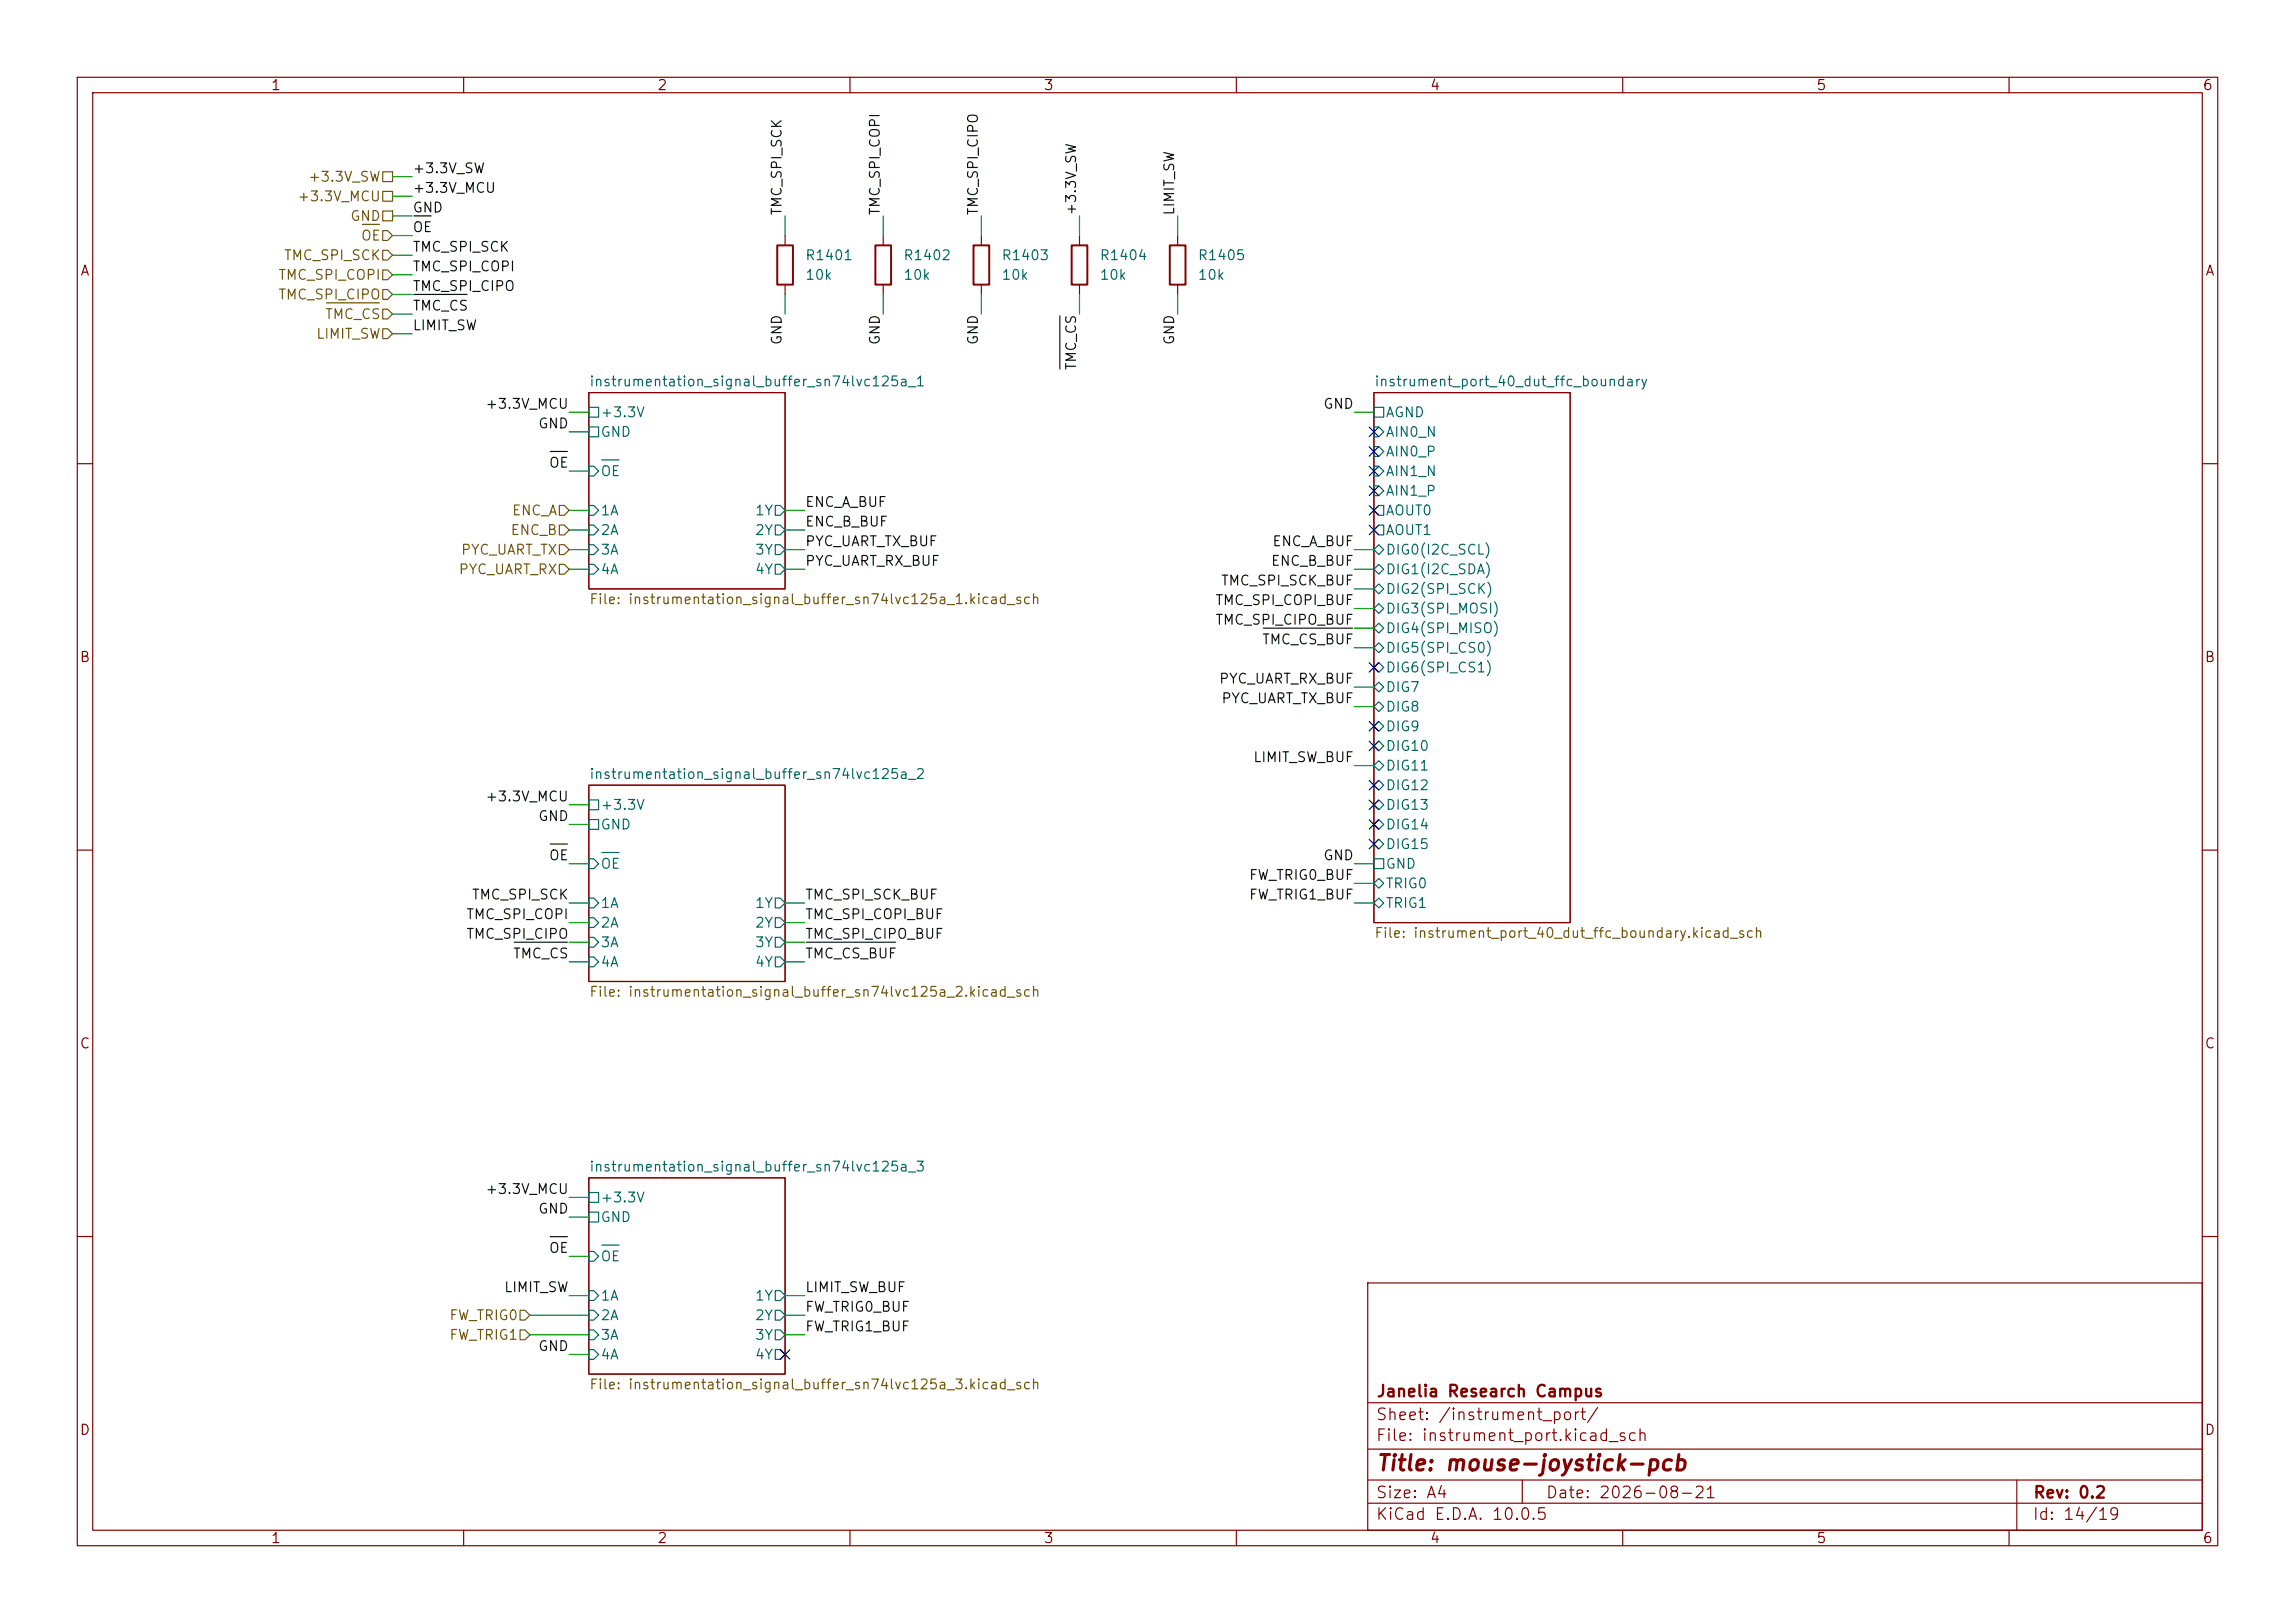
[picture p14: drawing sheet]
(kicad_sch
 (version 20260306)
 (generator "eeschema")
 (generator_version "10.0")
 (paper "A4")
 (title_block
  (title "mouse-joystick-pcb")
  (date "2026-08-21")
  (rev "0.2")
  (company "Janelia Research Campus"))
 (lib_symbols
  (symbol "orb_weaver_internal:All/OW-RES-10K-0402"
   (pin_numbers (hide yes))
   (pin_names
    (offset 0)) (exclude_from_sim no) (in_bom yes) (on_board yes)
   (in_pos_files yes)
   (duplicate_pin_numbers_are_jumpers no)
   (property "Reference" "R" (at 2.032 0 90) (show_name no) (do_not_autoplace no) (effects (font (size 1.27 1.27))))
   (property "Value" "10k" (at 0 0 90) (show_name no) (do_not_autoplace no) (effects (font (size 1.27 1.27))))
   (property "Footprint" "Resistor_SMD:R_0402_1005Metric" (at -1.778 0 90) (show_name no) (do_not_autoplace no) (hide yes) (effects (font (size 1.27 1.27))))
   (property "Datasheet" "" (at 0 0 0) (show_name no) (do_not_autoplace no) (hide yes) (effects (font (size 1.27 1.27))))
   (property "Description" "Generic 10k 0402 resistor" (at 0 0 0) (show_name yes) (do_not_autoplace no) (hide yes) (effects (font (size 1.27 1.27))))
   (property "OW_PART" "OW-RES-10K-0402" (at 0 0 0) (show_name yes) (do_not_autoplace no) (hide yes) (effects (font (size 1.27 1.27))))
   (property "PartID" "sym_orb_weaver_passives_r_10_0k_0402" (at 0 0 0) (show_name yes) (do_not_autoplace no) (hide yes) (effects (font (size 1.27 1.27))))
   (property "LCSC" "C278577" (at 0 0 0) (show_name yes) (do_not_autoplace no) (hide yes) (effects (font (size 1.27 1.27))))
   (property "Vendor SKU" "C278577" (at 0 0 0) (show_name yes) (do_not_autoplace no) (hide yes) (effects (font (size 1.27 1.27))))
   (property "JLC Qty" "9700" (at 0 0 0) (show_name yes) (do_not_autoplace no) (hide yes) (effects (font (size 1.27 1.27))))
   (property "Name" "10k 0402 resistor" (at 0 0 0) (show_name yes) (do_not_autoplace no) (hide yes) (effects (font (size 1.27 1.27))))
   (property "Group" "passives" (at 0 0 0) (show_name yes) (do_not_autoplace no) (hide yes) (effects (font (size 1.27 1.27))))
   (property "ReqType" "resistor" (at 0 0 0) (show_name yes) (do_not_autoplace no) (hide yes) (effects (font (size 1.27 1.27))))
   (property "ReqValue" "10k" (at 0 0 0) (show_name yes) (do_not_autoplace no) (hide yes) (effects (font (size 1.27 1.27))))
   (property "ReqFootprint" "Resistor_SMD:R_0402_1005Metric" (at 0 0 0) (show_name yes) (do_not_autoplace no) (hide yes) (effects (font (size 1.27 1.27))))
   (property "ReqPackage" "0402" (at 0 0 0) (show_name yes) (do_not_autoplace no) (hide yes) (effects (font (size 1.27 1.27))))
   (property "ReqMinVoltage" "" (at 0 0 0) (show_name yes) (do_not_autoplace no) (hide yes) (effects (font (size 1.27 1.27))))
   (property "ReqMinCurrent" "" (at 0 0 0) (show_name yes) (do_not_autoplace no) (hide yes) (effects (font (size 1.27 1.27))))
   (property "ReqPower" "62.5mW" (at 0 0 0) (show_name yes) (do_not_autoplace no) (hide yes) (effects (font (size 1.27 1.27))))
   (property "ReqTolerance" "<=5%" (at 0 0 0) (show_name yes) (do_not_autoplace no) (hide yes) (effects (font (size 1.27 1.27))))
   (property "ReqDielectric" "" (at 0 0 0) (show_name yes) (do_not_autoplace no) (hide yes) (effects (font (size 1.27 1.27))))
   (property "ReqProtocol" "" (at 0 0 0) (show_name yes) (do_not_autoplace no) (hide yes) (effects (font (size 1.27 1.27))))
   (property "ReqRole" "pullup-pulldown" (at 0 0 0) (show_name yes) (do_not_autoplace no) (hide yes) (effects (font (size 1.27 1.27))))
   (property "ReqExactMPN" "" (at 0 0 0) (show_name yes) (do_not_autoplace no) (hide yes) (effects (font (size 1.27 1.27))))
   (property "ReqNotes" "" (at 0 0 0) (show_name yes) (do_not_autoplace no) (hide yes) (effects (font (size 1.27 1.27))))
   (symbol "All/OW-RES-10K-0402_0_1"
    (rectangle (start -1.016 -2.54) (end 1.016 2.54) (stroke (width 0.254) (type default)) (fill (type none))))
   (symbol "All/OW-RES-10K-0402_1_1"
    (pin passive line (at 0 3.81 270) (length 1.27) (name "" (effects (font (size 1.27 1.27)))) (number "1" (effects (font (size 1.27 1.27)))))
    (pin passive line (at 0 -3.81 90) (length 1.27) (name "" (effects (font (size 1.27 1.27)))) (number "2" (effects (font (size 1.27 1.27))))))
   (embedded_fonts no)))
 (no_connect
  (at 101.6 175.26))
 (no_connect
  (at 177.8 66.04))
 (no_connect
  (at 177.8 101.6))
 (no_connect
  (at 177.8 55.88))
 (no_connect
  (at 177.8 60.96))
 (no_connect
  (at 177.8 104.14))
 (no_connect
  (at 177.8 93.98))
 (no_connect
  (at 177.8 63.5))
 (no_connect
  (at 177.8 68.58))
 (no_connect
  (at 177.8 106.68))
 (no_connect
  (at 177.8 58.42))
 (no_connect
  (at 177.8 109.22))
 (no_connect
  (at 177.8 96.52))
 (no_connect
  (at 177.8 86.36))
 (wire
  (pts (xy 152.4 40.64) (xy 152.4 38.1))
  (stroke (width 0) (type default)))
 (wire
  (pts (xy 104.14 119.38) (xy 101.6 119.38))
  (stroke (width 0) (type default)))
 (wire
  (pts (xy 104.14 121.92) (xy 101.6 121.92))
  (stroke (width 0) (type default)))
 (wire
  (pts (xy 175.26 114.3) (xy 177.8 114.3))
  (stroke (width 0) (type default)))
 (wire
  (pts (xy 114.3 40.64) (xy 114.3 38.1))
  (stroke (width 0) (type default)))
 (wire
  (pts (xy 175.26 81.28) (xy 177.8 81.28))
  (stroke (width 0) (type default)))
 (wire
  (pts (xy 127 27.94) (xy 127 30.48))
  (stroke (width 0) (type default)))
 (wire
  (pts (xy 175.26 116.84) (xy 177.8 116.84))
  (stroke (width 0) (type default)))
 (wire
  (pts (xy 175.26 73.66) (xy 177.8 73.66))
  (stroke (width 0) (type default)))
 (wire
  (pts (xy 53.34 22.86) (xy 50.8 22.86))
  (stroke (width 0) (type default)))
 (wire
  (pts (xy 53.34 35.56) (xy 50.8 35.56))
  (stroke (width 0) (type default)))
 (wire
  (pts (xy 104.14 71.12) (xy 101.6 71.12))
  (stroke (width 0) (type default)))
 (wire
  (pts (xy 73.66 119.38) (xy 76.2 119.38))
  (stroke (width 0) (type default)))
 (wire
  (pts (xy 104.14 66.04) (xy 101.6 66.04))
  (stroke (width 0) (type default)))
 (wire
  (pts (xy 73.66 55.88) (xy 76.2 55.88))
  (stroke (width 0) (type default)))
 (wire
  (pts (xy 114.3 27.94) (xy 114.3 30.48))
  (stroke (width 0) (type default)))
 (wire
  (pts (xy 152.4 27.94) (xy 152.4 30.48))
  (stroke (width 0) (type default)))
 (wire
  (pts (xy 68.58 172.72) (xy 76.2 172.72))
  (stroke (width 0) (type default)))
 (wire
  (pts (xy 53.34 30.48) (xy 50.8 30.48))
  (stroke (width 0) (type default)))
 (wire
  (pts (xy 175.26 88.9) (xy 177.8 88.9))
  (stroke (width 0) (type default)))
 (wire
  (pts (xy 139.7 40.64) (xy 139.7 38.1))
  (stroke (width 0) (type default)))
 (wire
  (pts (xy 73.66 60.96) (xy 76.2 60.96))
  (stroke (width 0) (type default)))
 (wire
  (pts (xy 104.14 68.58) (xy 101.6 68.58))
  (stroke (width 0) (type default)))
 (wire
  (pts (xy 101.6 40.64) (xy 101.6 38.1))
  (stroke (width 0) (type default)))
 (wire
  (pts (xy 101.6 27.94) (xy 101.6 30.48))
  (stroke (width 0) (type default)))
 (wire
  (pts (xy 73.66 167.64) (xy 76.2 167.64))
  (stroke (width 0) (type default)))
 (wire
  (pts (xy 104.14 172.72) (xy 101.6 172.72))
  (stroke (width 0) (type default)))
 (wire
  (pts (xy 73.66 175.26) (xy 76.2 175.26))
  (stroke (width 0) (type default)))
 (wire
  (pts (xy 73.66 111.76) (xy 76.2 111.76))
  (stroke (width 0) (type default)))
 (wire
  (pts (xy 104.14 167.64) (xy 101.6 167.64))
  (stroke (width 0) (type default)))
 (wire
  (pts (xy 175.26 83.82) (xy 177.8 83.82))
  (stroke (width 0) (type default)))
 (wire
  (pts (xy 73.66 73.66) (xy 76.2 73.66))
  (stroke (width 0) (type default)))
 (wire
  (pts (xy 104.14 116.84) (xy 101.6 116.84))
  (stroke (width 0) (type default)))
 (wire
  (pts (xy 175.26 78.74) (xy 177.8 78.74))
  (stroke (width 0) (type default)))
 (wire
  (pts (xy 73.66 68.58) (xy 76.2 68.58))
  (stroke (width 0) (type default)))
 (wire
  (pts (xy 68.58 170.18) (xy 76.2 170.18))
  (stroke (width 0) (type default)))
 (wire
  (pts (xy 73.66 154.94) (xy 76.2 154.94))
  (stroke (width 0) (type default)))
 (wire
  (pts (xy 73.66 124.46) (xy 76.2 124.46))
  (stroke (width 0) (type default)))
 (wire
  (pts (xy 73.66 162.56) (xy 76.2 162.56))
  (stroke (width 0) (type default)))
 (wire
  (pts (xy 104.14 170.18) (xy 101.6 170.18))
  (stroke (width 0) (type default)))
 (wire
  (pts (xy 53.34 38.1) (xy 50.8 38.1))
  (stroke (width 0) (type default)))
 (wire
  (pts (xy 175.26 99.06) (xy 177.8 99.06))
  (stroke (width 0) (type default)))
 (wire
  (pts (xy 73.66 53.34) (xy 76.2 53.34))
  (stroke (width 0) (type default)))
 (wire
  (pts (xy 175.26 111.76) (xy 177.8 111.76))
  (stroke (width 0) (type default)))
 (wire
  (pts (xy 104.14 124.46) (xy 101.6 124.46))
  (stroke (width 0) (type default)))
 (wire
  (pts (xy 53.34 40.64) (xy 50.8 40.64))
  (stroke (width 0) (type default)))
 (wire
  (pts (xy 139.7 27.94) (xy 139.7 30.48))
  (stroke (width 0) (type default)))
 (wire
  (pts (xy 127 40.64) (xy 127 38.1))
  (stroke (width 0) (type default)))
 (wire
  (pts (xy 73.66 106.68) (xy 76.2 106.68))
  (stroke (width 0) (type default)))
 (wire
  (pts (xy 73.66 116.84) (xy 76.2 116.84))
  (stroke (width 0) (type default)))
 (wire
  (pts (xy 53.34 33.02) (xy 50.8 33.02))
  (stroke (width 0) (type default)))
 (wire
  (pts (xy 104.14 73.66) (xy 101.6 73.66))
  (stroke (width 0) (type default)))
 (wire
  (pts (xy 53.34 43.18) (xy 50.8 43.18))
  (stroke (width 0) (type default)))
 (wire
  (pts (xy 53.34 27.94) (xy 50.8 27.94))
  (stroke (width 0) (type default)))
 (wire
  (pts (xy 175.26 53.34) (xy 177.8 53.34))
  (stroke (width 0) (type default)))
 (wire
  (pts (xy 73.66 71.12) (xy 76.2 71.12))
  (stroke (width 0) (type default)))
 (wire
  (pts (xy 73.66 121.92) (xy 76.2 121.92))
  (stroke (width 0) (type default)))
 (wire
  (pts (xy 73.66 157.48) (xy 76.2 157.48))
  (stroke (width 0) (type default)))
 (wire
  (pts (xy 175.26 71.12) (xy 177.8 71.12))
  (stroke (width 0) (type default)))
 (wire
  (pts (xy 53.34 25.4) (xy 50.8 25.4))
  (stroke (width 0) (type default)))
 (wire
  (pts (xy 73.66 104.14) (xy 76.2 104.14))
  (stroke (width 0) (type default)))
 (wire
  (pts (xy 175.26 76.2) (xy 177.8 76.2))
  (stroke (width 0) (type default)))
 (wire
  (pts (xy 73.66 66.04) (xy 76.2 66.04))
  (stroke (width 0) (type default)))
 (wire
  (pts (xy 175.26 91.44) (xy 177.8 91.44))
  (stroke (width 0) (type default)))
 (label "~{TMC_CS}"
  (at 53.34 40.64 0)
  (effects (font (size 1.27 1.27)) (justify left bottom)))
 (label "ENC_A_BUF"
  (at 175.26 71.12 180)
  (effects (font (size 1.27 1.27)) (justify right bottom)))
 (label "ENC_A_BUF"
  (at 104.14 66.04 0)
  (effects (font (size 1.27 1.27)) (justify left bottom)))
 (label "LIMIT_SW_BUF"
  (at 175.26 99.06 180)
  (effects (font (size 1.27 1.27)) (justify right bottom)))
 (label "+3.3V_MCU"
  (at 53.34 25.4 0)
  (effects (font (size 1.27 1.27)) (justify left bottom)))
 (label "~{OE}"
  (at 73.66 60.96 180)
  (effects (font (size 1.27 1.27)) (justify right bottom)))
 (label "PYC_UART_TX_BUF"
  (at 104.14 71.12 0)
  (effects (font (size 1.27 1.27)) (justify left bottom)))
 (label "TMC_SPI_COPI_BUF"
  (at 104.14 119.38 0)
  (effects (font (size 1.27 1.27)) (justify left bottom)))
 (label "GND"
  (at 152.4 40.64 270)
  (effects (font (size 1.27 1.27)) (justify right bottom)))
 (label "+3.3V_MCU"
  (at 73.66 104.14 180)
  (effects (font (size 1.27 1.27)) (justify right bottom)))
 (label "+3.3V_SW"
  (at 53.34 22.86 0)
  (effects (font (size 1.27 1.27)) (justify left bottom)))
 (label "PYC_UART_RX_BUF"
  (at 104.14 73.66 0)
  (effects (font (size 1.27 1.27)) (justify left bottom)))
 (label "LIMIT_SW"
  (at 152.4 27.94 90)
  (effects (font (size 1.27 1.27)) (justify left bottom)))
 (label "TMC_SPI_SCK_BUF"
  (at 104.14 116.84 0)
  (effects (font (size 1.27 1.27)) (justify left bottom)))
 (label "~{OE}"
  (at 73.66 111.76 180)
  (effects (font (size 1.27 1.27)) (justify right bottom)))
 (label "TMC_SPI_CIPO_BUF"
  (at 104.14 121.92 0)
  (effects (font (size 1.27 1.27)) (justify left bottom)))
 (label "+3.3V_MCU"
  (at 73.66 53.34 180)
  (effects (font (size 1.27 1.27)) (justify right bottom)))
 (label "~{TMC_CS_BUF}"
  (at 104.14 124.46 0)
  (effects (font (size 1.27 1.27)) (justify left bottom)))
 (label "GND"
  (at 73.66 157.48 180)
  (effects (font (size 1.27 1.27)) (justify right bottom)))
 (label "TMC_SPI_SCK"
  (at 73.66 116.84 180)
  (effects (font (size 1.27 1.27)) (justify right bottom)))
 (label "TMC_SPI_CIPO"
  (at 53.34 38.1 0)
  (effects (font (size 1.27 1.27)) (justify left bottom)))
 (label "~{TMC_CS}"
  (at 73.66 124.46 180)
  (effects (font (size 1.27 1.27)) (justify right bottom)))
 (label "TMC_SPI_CIPO"
  (at 73.66 121.92 180)
  (effects (font (size 1.27 1.27)) (justify right bottom)))
 (label "GND"
  (at 127 40.64 270)
  (effects (font (size 1.27 1.27)) (justify right bottom)))
 (label "FW_TRIG1_BUF"
  (at 104.14 172.72 0)
  (effects (font (size 1.27 1.27)) (justify left bottom)))
 (label "TMC_SPI_CIPO"
  (at 127 27.94 90)
  (effects (font (size 1.27 1.27)) (justify left bottom)))
 (label "+3.3V_SW"
  (at 139.7 27.94 90)
  (effects (font (size 1.27 1.27)) (justify left bottom)))
 (label "TMC_SPI_COPI"
  (at 114.3 27.94 90)
  (effects (font (size 1.27 1.27)) (justify left bottom)))
 (label "FW_TRIG0_BUF"
  (at 104.14 170.18 0)
  (effects (font (size 1.27 1.27)) (justify left bottom)))
 (label "TMC_SPI_SCK_BUF"
  (at 175.26 76.2 180)
  (effects (font (size 1.27 1.27)) (justify right bottom)))
 (label "LIMIT_SW"
  (at 53.34 43.18 0)
  (effects (font (size 1.27 1.27)) (justify left bottom)))
 (label "+3.3V_MCU"
  (at 73.66 154.94 180)
  (effects (font (size 1.27 1.27)) (justify right bottom)))
 (label "PYC_UART_RX_BUF"
  (at 175.26 88.9 180)
  (effects (font (size 1.27 1.27)) (justify right bottom)))
 (label "FW_TRIG0_BUF"
  (at 175.26 114.3 180)
  (effects (font (size 1.27 1.27)) (justify right bottom)))
 (label "TMC_SPI_SCK"
  (at 101.6 27.94 90)
  (effects (font (size 1.27 1.27)) (justify left bottom)))
 (label "GND"
  (at 73.66 55.88 180)
  (effects (font (size 1.27 1.27)) (justify right bottom)))
 (label "GND"
  (at 101.6 40.64 270)
  (effects (font (size 1.27 1.27)) (justify right bottom)))
 (label "TMC_SPI_SCK"
  (at 53.34 33.02 0)
  (effects (font (size 1.27 1.27)) (justify left bottom)))
 (label "GND"
  (at 114.3 40.64 270)
  (effects (font (size 1.27 1.27)) (justify right bottom)))
 (label "ENC_B_BUF"
  (at 175.26 73.66 180)
  (effects (font (size 1.27 1.27)) (justify right bottom)))
 (label "~{TMC_CS_BUF}"
  (at 175.26 83.82 180)
  (effects (font (size 1.27 1.27)) (justify right bottom)))
 (label "GND"
  (at 73.66 106.68 180)
  (effects (font (size 1.27 1.27)) (justify right bottom)))
 (label "TMC_SPI_CIPO_BUF"
  (at 175.26 81.28 180)
  (effects (font (size 1.27 1.27)) (justify right bottom)))
 (label "PYC_UART_TX_BUF"
  (at 175.26 91.44 180)
  (effects (font (size 1.27 1.27)) (justify right bottom)))
 (label "TMC_SPI_COPI"
  (at 73.66 119.38 180)
  (effects (font (size 1.27 1.27)) (justify right bottom)))
 (label "TMC_SPI_COPI_BUF"
  (at 175.26 78.74 180)
  (effects (font (size 1.27 1.27)) (justify right bottom)))
 (label "FW_TRIG1_BUF"
  (at 175.26 116.84 180)
  (effects (font (size 1.27 1.27)) (justify right bottom)))
 (label "TMC_SPI_COPI"
  (at 53.34 35.56 0)
  (effects (font (size 1.27 1.27)) (justify left bottom)))
 (label "GND"
  (at 175.26 111.76 180)
  (effects (font (size 1.27 1.27)) (justify right bottom)))
 (label "ENC_B_BUF"
  (at 104.14 68.58 0)
  (effects (font (size 1.27 1.27)) (justify left bottom)))
 (label "GND"
  (at 53.34 27.94 0)
  (effects (font (size 1.27 1.27)) (justify left bottom)))
 (label "~{OE}"
  (at 73.66 162.56 180)
  (effects (font (size 1.27 1.27)) (justify right bottom)))
 (label "~{OE}"
  (at 53.34 30.48 0)
  (effects (font (size 1.27 1.27)) (justify left bottom)))
 (label "GND"
  (at 175.26 53.34 180)
  (effects (font (size 1.27 1.27)) (justify right bottom)))
 (label "~{TMC_CS}"
  (at 139.7 40.64 270)
  (effects (font (size 1.27 1.27)) (justify right bottom)))
 (label "GND"
  (at 73.66 175.26 180)
  (effects (font (size 1.27 1.27)) (justify right bottom)))
 (label "LIMIT_SW_BUF"
  (at 104.14 167.64 0)
  (effects (font (size 1.27 1.27)) (justify left bottom)))
 (label "LIMIT_SW"
  (at 73.66 167.64 180)
  (effects (font (size 1.27 1.27)) (justify right bottom)))
 (hierarchical_label "TMC_SPI_SCK"
  (shape input)
  (at 50.8 33.02 180)
  (effects (font (size 1.27 1.27)) (justify right)))
 (hierarchical_label "~{OE}"
  (shape input)
  (at 50.8 30.48 180)
  (effects (font (size 1.27 1.27)) (justify right)))
 (hierarchical_label "FW_TRIG1"
  (shape input)
  (at 68.58 172.72 180)
  (effects (font (size 1.27 1.27)) (justify right)))
 (hierarchical_label "GND"
  (shape passive)
  (at 50.8 27.94 180)
  (effects (font (size 1.27 1.27)) (justify right)))
 (hierarchical_label "+3.3V_MCU"
  (shape passive)
  (at 50.8 25.4 180)
  (effects (font (size 1.27 1.27)) (justify right)))
 (hierarchical_label "ENC_B"
  (shape input)
  (at 73.66 68.58 180)
  (effects (font (size 1.27 1.27)) (justify right)))
 (hierarchical_label "LIMIT_SW"
  (shape input)
  (at 50.8 43.18 180)
  (effects (font (size 1.27 1.27)) (justify right)))
 (hierarchical_label "~{TMC_CS}"
  (shape input)
  (at 50.8 40.64 180)
  (effects (font (size 1.27 1.27)) (justify right)))
 (hierarchical_label "ENC_A"
  (shape input)
  (at 73.66 66.04 180)
  (effects (font (size 1.27 1.27)) (justify right)))
 (hierarchical_label "FW_TRIG0"
  (shape input)
  (at 68.58 170.18 180)
  (effects (font (size 1.27 1.27)) (justify right)))
 (hierarchical_label "TMC_SPI_COPI"
  (shape input)
  (at 50.8 35.56 180)
  (effects (font (size 1.27 1.27)) (justify right)))
 (hierarchical_label "TMC_SPI_CIPO"
  (shape input)
  (at 50.8 38.1 180)
  (effects (font (size 1.27 1.27)) (justify right)))
 (hierarchical_label "PYC_UART_TX"
  (shape input)
  (at 73.66 71.12 180)
  (effects (font (size 1.27 1.27)) (justify right)))
 (hierarchical_label "+3.3V_SW"
  (shape passive)
  (at 50.8 22.86 180)
  (effects (font (size 1.27 1.27)) (justify right)))
 (hierarchical_label "PYC_UART_RX"
  (shape input)
  (at 73.66 73.66 180)
  (effects (font (size 1.27 1.27)) (justify right)))
 (symbol
  (lib_id "orb_weaver_internal:All/OW-RES-10K-0402")
  (at 101.6 34.29 0)
  (unit 1)
  (body_style 1)
  (exclude_from_sim no)
  (in_bom yes)
  (on_board yes)
  (in_pos_files yes)
  (dnp no)
  (fields_autoplaced yes)
  (property "Reference" "R1401" (at 104.14 33.0199 0) (show_name no) (do_not_autoplace no) (effects (font (size 1.27 1.27)) (justify left)))
  (property "Value" "10k" (at 104.14 35.5599 0) (show_name no) (do_not_autoplace no) (effects (font (size 1.27 1.27)) (justify left)))
  (property "Footprint" "Resistor_SMD:R_0402_1005Metric" (at 99.822 34.29 90) (hide yes) (show_name no) (do_not_autoplace no) (effects (font (size 1.27 1.27))))
  (property "Datasheet" "" (at 101.6 34.29 0) (hide yes) (show_name no) (do_not_autoplace no) (effects (font (size 1.27 1.27))))
  (property "Description" "Generic 10k 0402 resistor" (at 101.6 34.29 0) (hide yes) (show_name yes) (do_not_autoplace no) (effects (font (size 1.27 1.27))))
  (property "OW_PART" "OW-RES-10K-0402" (at 101.6 34.29 0) (hide yes) (show_name yes) (do_not_autoplace no) (effects (font (size 1.27 1.27))))
  (property "PartID" "sym_orb_weaver_passives_r_10_0k_0402" (at 101.6 34.29 0) (hide yes) (show_name yes) (do_not_autoplace no) (effects (font (size 1.27 1.27))))
  (property "LCSC" "C278577" (at 101.6 34.29 0) (hide yes) (show_name yes) (do_not_autoplace no) (effects (font (size 1.27 1.27))))
  (property "Vendor SKU" "C278577" (at 101.6 34.29 0) (hide yes) (show_name yes) (do_not_autoplace no) (effects (font (size 1.27 1.27))))
  (property "JLC Qty" "9700" (at 101.6 34.29 0) (hide yes) (show_name yes) (do_not_autoplace no) (effects (font (size 1.27 1.27))))
  (property "Name" "10k 0402 resistor" (at 101.6 34.29 0) (hide yes) (show_name yes) (do_not_autoplace no) (effects (font (size 1.27 1.27))))
  (property "Group" "passives" (at 101.6 34.29 0) (hide yes) (show_name yes) (do_not_autoplace no) (effects (font (size 1.27 1.27))))
  (property "ReqType" "resistor" (at 101.6 34.29 0) (hide yes) (show_name yes) (do_not_autoplace no) (effects (font (size 1.27 1.27))))
  (property "ReqValue" "10k" (at 101.6 34.29 0) (hide yes) (show_name yes) (do_not_autoplace no) (effects (font (size 1.27 1.27))))
  (property "ReqFootprint" "Resistor_SMD:R_0402_1005Metric" (at 101.6 34.29 0) (hide yes) (show_name yes) (do_not_autoplace no) (effects (font (size 1.27 1.27))))
  (property "ReqPackage" "0402" (at 101.6 34.29 0) (hide yes) (show_name yes) (do_not_autoplace no) (effects (font (size 1.27 1.27))))
  (property "ReqMinVoltage" "" (at 101.6 34.29 0) (hide yes) (show_name yes) (do_not_autoplace no) (effects (font (size 1.27 1.27))))
  (property "ReqMinCurrent" "" (at 101.6 34.29 0) (hide yes) (show_name yes) (do_not_autoplace no) (effects (font (size 1.27 1.27))))
  (property "ReqPower" "62.5mW" (at 101.6 34.29 0) (hide yes) (show_name yes) (do_not_autoplace no) (effects (font (size 1.27 1.27))))
  (property "ReqTolerance" "<=5%" (at 101.6 34.29 0) (hide yes) (show_name yes) (do_not_autoplace no) (effects (font (size 1.27 1.27))))
  (property "ReqDielectric" "" (at 101.6 34.29 0) (hide yes) (show_name yes) (do_not_autoplace no) (effects (font (size 1.27 1.27))))
  (property "ReqProtocol" "" (at 101.6 34.29 0) (hide yes) (show_name yes) (do_not_autoplace no) (effects (font (size 1.27 1.27))))
  (property "ReqRole" "pullup-pulldown" (at 101.6 34.29 0) (hide yes) (show_name yes) (do_not_autoplace no) (effects (font (size 1.27 1.27))))
  (property "ReqExactMPN" "" (at 101.6 34.29 0) (hide yes) (show_name yes) (do_not_autoplace no) (effects (font (size 1.27 1.27))))
  (property "ReqNotes" "" (at 101.6 34.29 0) (hide yes) (show_name yes) (do_not_autoplace no) (effects (font (size 1.27 1.27))))
  (pin "2")
  (pin "1"))
 (symbol
  (lib_id "orb_weaver_internal:All/OW-RES-10K-0402")
  (at 139.7 34.29 0)
  (unit 1)
  (body_style 1)
  (exclude_from_sim no)
  (in_bom yes)
  (on_board yes)
  (in_pos_files yes)
  (dnp no)
  (fields_autoplaced yes)
  (property "Reference" "R1404" (at 142.24 33.0199 0) (show_name no) (do_not_autoplace no) (effects (font (size 1.27 1.27)) (justify left)))
  (property "Value" "10k" (at 142.24 35.5599 0) (show_name no) (do_not_autoplace no) (effects (font (size 1.27 1.27)) (justify left)))
  (property "Footprint" "Resistor_SMD:R_0402_1005Metric" (at 137.922 34.29 90) (hide yes) (show_name no) (do_not_autoplace no) (effects (font (size 1.27 1.27))))
  (property "Datasheet" "" (at 139.7 34.29 0) (hide yes) (show_name no) (do_not_autoplace no) (effects (font (size 1.27 1.27))))
  (property "Description" "Generic 10k 0402 resistor" (at 139.7 34.29 0) (hide yes) (show_name yes) (do_not_autoplace no) (effects (font (size 1.27 1.27))))
  (property "OW_PART" "OW-RES-10K-0402" (at 139.7 34.29 0) (hide yes) (show_name yes) (do_not_autoplace no) (effects (font (size 1.27 1.27))))
  (property "PartID" "sym_orb_weaver_passives_r_10_0k_0402" (at 139.7 34.29 0) (hide yes) (show_name yes) (do_not_autoplace no) (effects (font (size 1.27 1.27))))
  (property "LCSC" "C278577" (at 139.7 34.29 0) (hide yes) (show_name yes) (do_not_autoplace no) (effects (font (size 1.27 1.27))))
  (property "Vendor SKU" "C278577" (at 139.7 34.29 0) (hide yes) (show_name yes) (do_not_autoplace no) (effects (font (size 1.27 1.27))))
  (property "JLC Qty" "9700" (at 139.7 34.29 0) (hide yes) (show_name yes) (do_not_autoplace no) (effects (font (size 1.27 1.27))))
  (property "Name" "10k 0402 resistor" (at 139.7 34.29 0) (hide yes) (show_name yes) (do_not_autoplace no) (effects (font (size 1.27 1.27))))
  (property "Group" "passives" (at 139.7 34.29 0) (hide yes) (show_name yes) (do_not_autoplace no) (effects (font (size 1.27 1.27))))
  (property "ReqType" "resistor" (at 139.7 34.29 0) (hide yes) (show_name yes) (do_not_autoplace no) (effects (font (size 1.27 1.27))))
  (property "ReqValue" "10k" (at 139.7 34.29 0) (hide yes) (show_name yes) (do_not_autoplace no) (effects (font (size 1.27 1.27))))
  (property "ReqFootprint" "Resistor_SMD:R_0402_1005Metric" (at 139.7 34.29 0) (hide yes) (show_name yes) (do_not_autoplace no) (effects (font (size 1.27 1.27))))
  (property "ReqPackage" "0402" (at 139.7 34.29 0) (hide yes) (show_name yes) (do_not_autoplace no) (effects (font (size 1.27 1.27))))
  (property "ReqMinVoltage" "" (at 139.7 34.29 0) (hide yes) (show_name yes) (do_not_autoplace no) (effects (font (size 1.27 1.27))))
  (property "ReqMinCurrent" "" (at 139.7 34.29 0) (hide yes) (show_name yes) (do_not_autoplace no) (effects (font (size 1.27 1.27))))
  (property "ReqPower" "62.5mW" (at 139.7 34.29 0) (hide yes) (show_name yes) (do_not_autoplace no) (effects (font (size 1.27 1.27))))
  (property "ReqTolerance" "<=5%" (at 139.7 34.29 0) (hide yes) (show_name yes) (do_not_autoplace no) (effects (font (size 1.27 1.27))))
  (property "ReqDielectric" "" (at 139.7 34.29 0) (hide yes) (show_name yes) (do_not_autoplace no) (effects (font (size 1.27 1.27))))
  (property "ReqProtocol" "" (at 139.7 34.29 0) (hide yes) (show_name yes) (do_not_autoplace no) (effects (font (size 1.27 1.27))))
  (property "ReqRole" "pullup-pulldown" (at 139.7 34.29 0) (hide yes) (show_name yes) (do_not_autoplace no) (effects (font (size 1.27 1.27))))
  (property "ReqExactMPN" "" (at 139.7 34.29 0) (hide yes) (show_name yes) (do_not_autoplace no) (effects (font (size 1.27 1.27))))
  (property "ReqNotes" "" (at 139.7 34.29 0) (hide yes) (show_name yes) (do_not_autoplace no) (effects (font (size 1.27 1.27))))
  (pin "2")
  (pin "1"))
 (symbol
  (lib_id "orb_weaver_internal:All/OW-RES-10K-0402")
  (at 114.3 34.29 0)
  (unit 1)
  (body_style 1)
  (exclude_from_sim no)
  (in_bom yes)
  (on_board yes)
  (in_pos_files yes)
  (dnp no)
  (fields_autoplaced yes)
  (property "Reference" "R1402" (at 116.84 33.0199 0) (show_name no) (do_not_autoplace no) (effects (font (size 1.27 1.27)) (justify left)))
  (property "Value" "10k" (at 116.84 35.5599 0) (show_name no) (do_not_autoplace no) (effects (font (size 1.27 1.27)) (justify left)))
  (property "Footprint" "Resistor_SMD:R_0402_1005Metric" (at 112.522 34.29 90) (hide yes) (show_name no) (do_not_autoplace no) (effects (font (size 1.27 1.27))))
  (property "Datasheet" "" (at 114.3 34.29 0) (hide yes) (show_name no) (do_not_autoplace no) (effects (font (size 1.27 1.27))))
  (property "Description" "Generic 10k 0402 resistor" (at 114.3 34.29 0) (hide yes) (show_name yes) (do_not_autoplace no) (effects (font (size 1.27 1.27))))
  (property "OW_PART" "OW-RES-10K-0402" (at 114.3 34.29 0) (hide yes) (show_name yes) (do_not_autoplace no) (effects (font (size 1.27 1.27))))
  (property "PartID" "sym_orb_weaver_passives_r_10_0k_0402" (at 114.3 34.29 0) (hide yes) (show_name yes) (do_not_autoplace no) (effects (font (size 1.27 1.27))))
  (property "LCSC" "C278577" (at 114.3 34.29 0) (hide yes) (show_name yes) (do_not_autoplace no) (effects (font (size 1.27 1.27))))
  (property "Vendor SKU" "C278577" (at 114.3 34.29 0) (hide yes) (show_name yes) (do_not_autoplace no) (effects (font (size 1.27 1.27))))
  (property "JLC Qty" "9700" (at 114.3 34.29 0) (hide yes) (show_name yes) (do_not_autoplace no) (effects (font (size 1.27 1.27))))
  (property "Name" "10k 0402 resistor" (at 114.3 34.29 0) (hide yes) (show_name yes) (do_not_autoplace no) (effects (font (size 1.27 1.27))))
  (property "Group" "passives" (at 114.3 34.29 0) (hide yes) (show_name yes) (do_not_autoplace no) (effects (font (size 1.27 1.27))))
  (property "ReqType" "resistor" (at 114.3 34.29 0) (hide yes) (show_name yes) (do_not_autoplace no) (effects (font (size 1.27 1.27))))
  (property "ReqValue" "10k" (at 114.3 34.29 0) (hide yes) (show_name yes) (do_not_autoplace no) (effects (font (size 1.27 1.27))))
  (property "ReqFootprint" "Resistor_SMD:R_0402_1005Metric" (at 114.3 34.29 0) (hide yes) (show_name yes) (do_not_autoplace no) (effects (font (size 1.27 1.27))))
  (property "ReqPackage" "0402" (at 114.3 34.29 0) (hide yes) (show_name yes) (do_not_autoplace no) (effects (font (size 1.27 1.27))))
  (property "ReqMinVoltage" "" (at 114.3 34.29 0) (hide yes) (show_name yes) (do_not_autoplace no) (effects (font (size 1.27 1.27))))
  (property "ReqMinCurrent" "" (at 114.3 34.29 0) (hide yes) (show_name yes) (do_not_autoplace no) (effects (font (size 1.27 1.27))))
  (property "ReqPower" "62.5mW" (at 114.3 34.29 0) (hide yes) (show_name yes) (do_not_autoplace no) (effects (font (size 1.27 1.27))))
  (property "ReqTolerance" "<=5%" (at 114.3 34.29 0) (hide yes) (show_name yes) (do_not_autoplace no) (effects (font (size 1.27 1.27))))
  (property "ReqDielectric" "" (at 114.3 34.29 0) (hide yes) (show_name yes) (do_not_autoplace no) (effects (font (size 1.27 1.27))))
  (property "ReqProtocol" "" (at 114.3 34.29 0) (hide yes) (show_name yes) (do_not_autoplace no) (effects (font (size 1.27 1.27))))
  (property "ReqRole" "pullup-pulldown" (at 114.3 34.29 0) (hide yes) (show_name yes) (do_not_autoplace no) (effects (font (size 1.27 1.27))))
  (property "ReqExactMPN" "" (at 114.3 34.29 0) (hide yes) (show_name yes) (do_not_autoplace no) (effects (font (size 1.27 1.27))))
  (property "ReqNotes" "" (at 114.3 34.29 0) (hide yes) (show_name yes) (do_not_autoplace no) (effects (font (size 1.27 1.27))))
  (pin "2")
  (pin "1"))
 (symbol
  (lib_id "orb_weaver_internal:All/OW-RES-10K-0402")
  (at 127 34.29 0)
  (unit 1)
  (body_style 1)
  (exclude_from_sim no)
  (in_bom yes)
  (on_board yes)
  (in_pos_files yes)
  (dnp no)
  (fields_autoplaced yes)
  (property "Reference" "R1403" (at 129.54 33.0199 0) (show_name no) (do_not_autoplace no) (effects (font (size 1.27 1.27)) (justify left)))
  (property "Value" "10k" (at 129.54 35.5599 0) (show_name no) (do_not_autoplace no) (effects (font (size 1.27 1.27)) (justify left)))
  (property "Footprint" "Resistor_SMD:R_0402_1005Metric" (at 125.222 34.29 90) (hide yes) (show_name no) (do_not_autoplace no) (effects (font (size 1.27 1.27))))
  (property "Datasheet" "" (at 127 34.29 0) (hide yes) (show_name no) (do_not_autoplace no) (effects (font (size 1.27 1.27))))
  (property "Description" "Generic 10k 0402 resistor" (at 127 34.29 0) (hide yes) (show_name yes) (do_not_autoplace no) (effects (font (size 1.27 1.27))))
  (property "OW_PART" "OW-RES-10K-0402" (at 127 34.29 0) (hide yes) (show_name yes) (do_not_autoplace no) (effects (font (size 1.27 1.27))))
  (property "PartID" "sym_orb_weaver_passives_r_10_0k_0402" (at 127 34.29 0) (hide yes) (show_name yes) (do_not_autoplace no) (effects (font (size 1.27 1.27))))
  (property "LCSC" "C278577" (at 127 34.29 0) (hide yes) (show_name yes) (do_not_autoplace no) (effects (font (size 1.27 1.27))))
  (property "Vendor SKU" "C278577" (at 127 34.29 0) (hide yes) (show_name yes) (do_not_autoplace no) (effects (font (size 1.27 1.27))))
  (property "JLC Qty" "9700" (at 127 34.29 0) (hide yes) (show_name yes) (do_not_autoplace no) (effects (font (size 1.27 1.27))))
  (property "Name" "10k 0402 resistor" (at 127 34.29 0) (hide yes) (show_name yes) (do_not_autoplace no) (effects (font (size 1.27 1.27))))
  (property "Group" "passives" (at 127 34.29 0) (hide yes) (show_name yes) (do_not_autoplace no) (effects (font (size 1.27 1.27))))
  (property "ReqType" "resistor" (at 127 34.29 0) (hide yes) (show_name yes) (do_not_autoplace no) (effects (font (size 1.27 1.27))))
  (property "ReqValue" "10k" (at 127 34.29 0) (hide yes) (show_name yes) (do_not_autoplace no) (effects (font (size 1.27 1.27))))
  (property "ReqFootprint" "Resistor_SMD:R_0402_1005Metric" (at 127 34.29 0) (hide yes) (show_name yes) (do_not_autoplace no) (effects (font (size 1.27 1.27))))
  (property "ReqPackage" "0402" (at 127 34.29 0) (hide yes) (show_name yes) (do_not_autoplace no) (effects (font (size 1.27 1.27))))
  (property "ReqMinVoltage" "" (at 127 34.29 0) (hide yes) (show_name yes) (do_not_autoplace no) (effects (font (size 1.27 1.27))))
  (property "ReqMinCurrent" "" (at 127 34.29 0) (hide yes) (show_name yes) (do_not_autoplace no) (effects (font (size 1.27 1.27))))
  (property "ReqPower" "62.5mW" (at 127 34.29 0) (hide yes) (show_name yes) (do_not_autoplace no) (effects (font (size 1.27 1.27))))
  (property "ReqTolerance" "<=5%" (at 127 34.29 0) (hide yes) (show_name yes) (do_not_autoplace no) (effects (font (size 1.27 1.27))))
  (property "ReqDielectric" "" (at 127 34.29 0) (hide yes) (show_name yes) (do_not_autoplace no) (effects (font (size 1.27 1.27))))
  (property "ReqProtocol" "" (at 127 34.29 0) (hide yes) (show_name yes) (do_not_autoplace no) (effects (font (size 1.27 1.27))))
  (property "ReqRole" "pullup-pulldown" (at 127 34.29 0) (hide yes) (show_name yes) (do_not_autoplace no) (effects (font (size 1.27 1.27))))
  (property "ReqExactMPN" "" (at 127 34.29 0) (hide yes) (show_name yes) (do_not_autoplace no) (effects (font (size 1.27 1.27))))
  (property "ReqNotes" "" (at 127 34.29 0) (hide yes) (show_name yes) (do_not_autoplace no) (effects (font (size 1.27 1.27))))
  (pin "2")
  (pin "1"))
 (symbol
  (lib_id "orb_weaver_internal:All/OW-RES-10K-0402")
  (at 152.4 34.29 0)
  (unit 1)
  (body_style 1)
  (exclude_from_sim no)
  (in_bom yes)
  (on_board yes)
  (in_pos_files yes)
  (dnp no)
  (fields_autoplaced yes)
  (property "Reference" "R1405" (at 154.94 33.0199 0) (show_name no) (do_not_autoplace no) (effects (font (size 1.27 1.27)) (justify left)))
  (property "Value" "10k" (at 154.94 35.5599 0) (show_name no) (do_not_autoplace no) (effects (font (size 1.27 1.27)) (justify left)))
  (property "Footprint" "Resistor_SMD:R_0402_1005Metric" (at 150.622 34.29 90) (hide yes) (show_name no) (do_not_autoplace no) (effects (font (size 1.27 1.27))))
  (property "Datasheet" "" (at 152.4 34.29 0) (hide yes) (show_name no) (do_not_autoplace no) (effects (font (size 1.27 1.27))))
  (property "Description" "Generic 10k 0402 resistor" (at 152.4 34.29 0) (hide yes) (show_name yes) (do_not_autoplace no) (effects (font (size 1.27 1.27))))
  (property "OW_PART" "OW-RES-10K-0402" (at 152.4 34.29 0) (hide yes) (show_name yes) (do_not_autoplace no) (effects (font (size 1.27 1.27))))
  (property "PartID" "sym_orb_weaver_passives_r_10_0k_0402" (at 152.4 34.29 0) (hide yes) (show_name yes) (do_not_autoplace no) (effects (font (size 1.27 1.27))))
  (property "LCSC" "C278577" (at 152.4 34.29 0) (hide yes) (show_name yes) (do_not_autoplace no) (effects (font (size 1.27 1.27))))
  (property "Vendor SKU" "C278577" (at 152.4 34.29 0) (hide yes) (show_name yes) (do_not_autoplace no) (effects (font (size 1.27 1.27))))
  (property "JLC Qty" "9700" (at 152.4 34.29 0) (hide yes) (show_name yes) (do_not_autoplace no) (effects (font (size 1.27 1.27))))
  (property "Name" "10k 0402 resistor" (at 152.4 34.29 0) (hide yes) (show_name yes) (do_not_autoplace no) (effects (font (size 1.27 1.27))))
  (property "Group" "passives" (at 152.4 34.29 0) (hide yes) (show_name yes) (do_not_autoplace no) (effects (font (size 1.27 1.27))))
  (property "ReqType" "resistor" (at 152.4 34.29 0) (hide yes) (show_name yes) (do_not_autoplace no) (effects (font (size 1.27 1.27))))
  (property "ReqValue" "10k" (at 152.4 34.29 0) (hide yes) (show_name yes) (do_not_autoplace no) (effects (font (size 1.27 1.27))))
  (property "ReqFootprint" "Resistor_SMD:R_0402_1005Metric" (at 152.4 34.29 0) (hide yes) (show_name yes) (do_not_autoplace no) (effects (font (size 1.27 1.27))))
  (property "ReqPackage" "0402" (at 152.4 34.29 0) (hide yes) (show_name yes) (do_not_autoplace no) (effects (font (size 1.27 1.27))))
  (property "ReqMinVoltage" "" (at 152.4 34.29 0) (hide yes) (show_name yes) (do_not_autoplace no) (effects (font (size 1.27 1.27))))
  (property "ReqMinCurrent" "" (at 152.4 34.29 0) (hide yes) (show_name yes) (do_not_autoplace no) (effects (font (size 1.27 1.27))))
  (property "ReqPower" "62.5mW" (at 152.4 34.29 0) (hide yes) (show_name yes) (do_not_autoplace no) (effects (font (size 1.27 1.27))))
  (property "ReqTolerance" "<=5%" (at 152.4 34.29 0) (hide yes) (show_name yes) (do_not_autoplace no) (effects (font (size 1.27 1.27))))
  (property "ReqDielectric" "" (at 152.4 34.29 0) (hide yes) (show_name yes) (do_not_autoplace no) (effects (font (size 1.27 1.27))))
  (property "ReqProtocol" "" (at 152.4 34.29 0) (hide yes) (show_name yes) (do_not_autoplace no) (effects (font (size 1.27 1.27))))
  (property "ReqRole" "pullup-pulldown" (at 152.4 34.29 0) (hide yes) (show_name yes) (do_not_autoplace no) (effects (font (size 1.27 1.27))))
  (property "ReqExactMPN" "" (at 152.4 34.29 0) (hide yes) (show_name yes) (do_not_autoplace no) (effects (font (size 1.27 1.27))))
  (property "ReqNotes" "" (at 152.4 34.29 0) (hide yes) (show_name yes) (do_not_autoplace no) (effects (font (size 1.27 1.27))))
  (pin "2")
  (pin "1"))
 (group "instrumentation_signal_buffer_sn74lvc125a_1"
  (lib_id "orb_weaver_private:instrumentation_signal_buffer_sn74lvc125a")
  (members "fe6d41ea-f690-4202-9816-a8f6f3e0c72f"))
 (group "instrumentation_signal_buffer_sn74lvc125a_2"
  (lib_id "orb_weaver_private:instrumentation_signal_buffer_sn74lvc125a")
  (members "b84a43bc-aa0e-45b1-a359-dd4cf0ca2c52"))
 (group "instrument_port_40_dut_ffc_boundary"
  (lib_id "orb_weaver_private:instrument_port_40_dut_ffc_boundary")
  (members "e63f1139-ad87-47db-b44f-a07853aa94c4"))
 (group "instrumentation_signal_buffer_sn74lvc125a_3"
  (lib_id "orb_weaver_private:instrumentation_signal_buffer_sn74lvc125a")
  (members "23bb01c7-eb64-4892-8263-1b70140ea735"))
 (sheet
  (at 76.2 152.4)
  (size 25.4 25.4)
  (exclude_from_sim no)
  (in_bom yes)
  (on_board yes)
  (dnp no)
  (fields_autoplaced yes)
  (stroke (width 0.1524) (type solid))
  (fill (color 0 0 0 0))
  (property "Sheetname" "instrumentation_signal_buffer_sn74lvc125a_3" (at 76.2 151.6884 0) (show_name no) (do_not_autoplace no) (effects (font (size 1.27 1.27)) (justify left bottom)))
  (property "Sheetfile" "instrumentation_signal_buffer_sn74lvc125a_3.kicad_sch" (at 76.2 178.3846 0) (show_name no) (do_not_autoplace no) (effects (font (size 1.27 1.27)) (justify left top)))
  (pin "+3.3V" passive (at 76.2 154.94 180) (effects (font (size 1.27 1.27)) (justify left)))
  (pin "1A" input (at 76.2 167.64 180) (effects (font (size 1.27 1.27)) (justify left)))
  (pin "1Y" output (at 101.6 167.64 0) (effects (font (size 1.27 1.27)) (justify right)))
  (pin "2A" input (at 76.2 170.18 180) (effects (font (size 1.27 1.27)) (justify left)))
  (pin "2Y" output (at 101.6 170.18 0) (effects (font (size 1.27 1.27)) (justify right)))
  (pin "3A" input (at 76.2 172.72 180) (effects (font (size 1.27 1.27)) (justify left)))
  (pin "3Y" output (at 101.6 172.72 0) (effects (font (size 1.27 1.27)) (justify right)))
  (pin "4A" input (at 76.2 175.26 180) (effects (font (size 1.27 1.27)) (justify left)))
  (pin "4Y" output (at 101.6 175.26 0) (effects (font (size 1.27 1.27)) (justify right)))
  (pin "GND" passive (at 76.2 157.48 180) (effects (font (size 1.27 1.27)) (justify left)))
  (pin "~{OE}" input (at 76.2 162.56 180) (effects (font (size 1.27 1.27)) (justify left))))
 (sheet
  (at 76.2 101.6)
  (size 25.4 25.4)
  (exclude_from_sim no)
  (in_bom yes)
  (on_board yes)
  (dnp no)
  (fields_autoplaced yes)
  (stroke (width 0.1524) (type solid))
  (fill (color 0 0 0 0))
  (property "Sheetname" "instrumentation_signal_buffer_sn74lvc125a_2" (at 76.2 100.8884 0) (show_name no) (do_not_autoplace no) (effects (font (size 1.27 1.27)) (justify left bottom)))
  (property "Sheetfile" "instrumentation_signal_buffer_sn74lvc125a_2.kicad_sch" (at 76.2 127.5846 0) (show_name no) (do_not_autoplace no) (effects (font (size 1.27 1.27)) (justify left top)))
  (pin "+3.3V" passive (at 76.2 104.14 180) (effects (font (size 1.27 1.27)) (justify left)))
  (pin "1A" input (at 76.2 116.84 180) (effects (font (size 1.27 1.27)) (justify left)))
  (pin "1Y" output (at 101.6 116.84 0) (effects (font (size 1.27 1.27)) (justify right)))
  (pin "2A" input (at 76.2 119.38 180) (effects (font (size 1.27 1.27)) (justify left)))
  (pin "2Y" output (at 101.6 119.38 0) (effects (font (size 1.27 1.27)) (justify right)))
  (pin "3A" input (at 76.2 121.92 180) (effects (font (size 1.27 1.27)) (justify left)))
  (pin "3Y" output (at 101.6 121.92 0) (effects (font (size 1.27 1.27)) (justify right)))
  (pin "4A" input (at 76.2 124.46 180) (effects (font (size 1.27 1.27)) (justify left)))
  (pin "4Y" output (at 101.6 124.46 0) (effects (font (size 1.27 1.27)) (justify right)))
  (pin "GND" passive (at 76.2 106.68 180) (effects (font (size 1.27 1.27)) (justify left)))
  (pin "~{OE}" input (at 76.2 111.76 180) (effects (font (size 1.27 1.27)) (justify left))))
 (sheet
  (at 177.8 50.8)
  (size 25.4 68.58)
  (exclude_from_sim no)
  (in_bom yes)
  (on_board yes)
  (dnp no)
  (fields_autoplaced yes)
  (stroke (width 0.1524) (type solid))
  (fill (color 0 0 0 0))
  (property "Sheetname" "instrument_port_40_dut_ffc_boundary" (at 177.8 50.0884 0) (show_name no) (do_not_autoplace no) (effects (font (size 1.27 1.27)) (justify left bottom)))
  (property "Sheetfile" "instrument_port_40_dut_ffc_boundary.kicad_sch" (at 177.8 119.9646 0) (show_name no) (do_not_autoplace no) (effects (font (size 1.27 1.27)) (justify left top)))
  (pin "AGND" passive (at 177.8 53.34 180) (effects (font (size 1.27 1.27)) (justify left)))
  (pin "AIN0_N" input (at 177.8 55.88 180) (effects (font (size 1.27 1.27)) (justify left)))
  (pin "AIN0_P" input (at 177.8 58.42 180) (effects (font (size 1.27 1.27)) (justify left)))
  (pin "AIN1_N" input (at 177.8 60.96 180) (effects (font (size 1.27 1.27)) (justify left)))
  (pin "AIN1_P" input (at 177.8 63.5 180) (effects (font (size 1.27 1.27)) (justify left)))
  (pin "AOUT0" output (at 177.8 66.04 180) (effects (font (size 1.27 1.27)) (justify left)))
  (pin "AOUT1" output (at 177.8 68.58 180) (effects (font (size 1.27 1.27)) (justify left)))
  (pin "DIG0(I2C_SCL)" bidirectional (at 177.8 71.12 180) (effects (font (size 1.27 1.27)) (justify left)))
  (pin "DIG1(I2C_SDA)" bidirectional (at 177.8 73.66 180) (effects (font (size 1.27 1.27)) (justify left)))
  (pin "DIG2(SPI_SCK)" bidirectional (at 177.8 76.2 180) (effects (font (size 1.27 1.27)) (justify left)))
  (pin "DIG3(SPI_MOSI)" bidirectional (at 177.8 78.74 180) (effects (font (size 1.27 1.27)) (justify left)))
  (pin "DIG4(SPI_MISO)" bidirectional (at 177.8 81.28 180) (effects (font (size 1.27 1.27)) (justify left)))
  (pin "DIG5(SPI_CS0)" bidirectional (at 177.8 83.82 180) (effects (font (size 1.27 1.27)) (justify left)))
  (pin "DIG6(SPI_CS1)" bidirectional (at 177.8 86.36 180) (effects (font (size 1.27 1.27)) (justify left)))
  (pin "DIG7" bidirectional (at 177.8 88.9 180) (effects (font (size 1.27 1.27)) (justify left)))
  (pin "DIG8" bidirectional (at 177.8 91.44 180) (effects (font (size 1.27 1.27)) (justify left)))
  (pin "DIG9" bidirectional (at 177.8 93.98 180) (effects (font (size 1.27 1.27)) (justify left)))
  (pin "DIG10" bidirectional (at 177.8 96.52 180) (effects (font (size 1.27 1.27)) (justify left)))
  (pin "DIG11" bidirectional (at 177.8 99.06 180) (effects (font (size 1.27 1.27)) (justify left)))
  (pin "DIG12" bidirectional (at 177.8 101.6 180) (effects (font (size 1.27 1.27)) (justify left)))
  (pin "DIG13" bidirectional (at 177.8 104.14 180) (effects (font (size 1.27 1.27)) (justify left)))
  (pin "DIG14" bidirectional (at 177.8 106.68 180) (effects (font (size 1.27 1.27)) (justify left)))
  (pin "DIG15" bidirectional (at 177.8 109.22 180) (effects (font (size 1.27 1.27)) (justify left)))
  (pin "GND" passive (at 177.8 111.76 180) (effects (font (size 1.27 1.27)) (justify left)))
  (pin "TRIG0" bidirectional (at 177.8 114.3 180) (effects (font (size 1.27 1.27)) (justify left)))
  (pin "TRIG1" bidirectional (at 177.8 116.84 180) (effects (font (size 1.27 1.27)) (justify left))))
 (sheet
  (at 76.2 50.8)
  (size 25.4 25.4)
  (exclude_from_sim no)
  (in_bom yes)
  (on_board yes)
  (dnp no)
  (fields_autoplaced yes)
  (stroke (width 0.1524) (type solid))
  (fill (color 0 0 0 0))
  (property "Sheetname" "instrumentation_signal_buffer_sn74lvc125a_1" (at 76.2 50.0884 0) (show_name no) (do_not_autoplace no) (effects (font (size 1.27 1.27)) (justify left bottom)))
  (property "Sheetfile" "instrumentation_signal_buffer_sn74lvc125a_1.kicad_sch" (at 76.2 76.7846 0) (show_name no) (do_not_autoplace no) (effects (font (size 1.27 1.27)) (justify left top)))
  (pin "+3.3V" passive (at 76.2 53.34 180) (effects (font (size 1.27 1.27)) (justify left)))
  (pin "1A" input (at 76.2 66.04 180) (effects (font (size 1.27 1.27)) (justify left)))
  (pin "1Y" output (at 101.6 66.04 0) (effects (font (size 1.27 1.27)) (justify right)))
  (pin "2A" input (at 76.2 68.58 180) (effects (font (size 1.27 1.27)) (justify left)))
  (pin "2Y" output (at 101.6 68.58 0) (effects (font (size 1.27 1.27)) (justify right)))
  (pin "3A" input (at 76.2 71.12 180) (effects (font (size 1.27 1.27)) (justify left)))
  (pin "3Y" output (at 101.6 71.12 0) (effects (font (size 1.27 1.27)) (justify right)))
  (pin "4A" input (at 76.2 73.66 180) (effects (font (size 1.27 1.27)) (justify left)))
  (pin "4Y" output (at 101.6 73.66 0) (effects (font (size 1.27 1.27)) (justify right)))
  (pin "GND" passive (at 76.2 55.88 180) (effects (font (size 1.27 1.27)) (justify left)))
  (pin "~{OE}" input (at 76.2 60.96 180) (effects (font (size 1.27 1.27)) (justify left)))))
